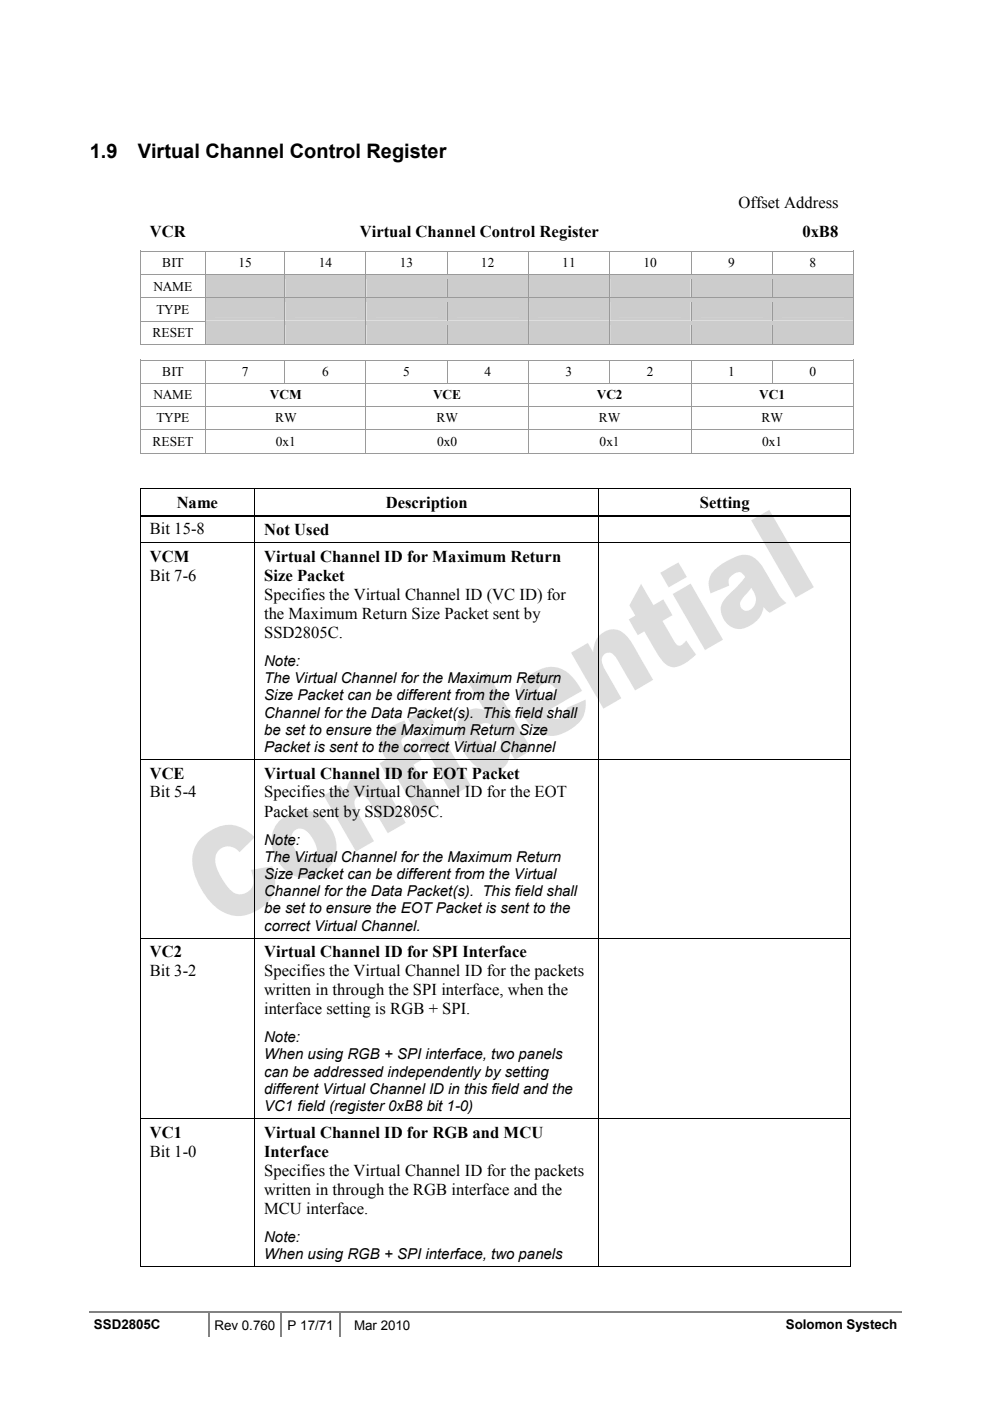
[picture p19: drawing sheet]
<svg xmlns="http://www.w3.org/2000/svg" width="210mm" height="297mm" viewBox="0 0 210 297" stroke-linecap="round" stroke-linejoin="round" font-family="sans-serif">
<defs><g id="words">
<g font-size="4.2">
<text x="19" y="33.5">1.9</text>
<text x="29.2" y="33.5">Virtual Channel Control Register</text>
</g>
<g font-size="3.5">
<text x="156.6" y="44">Offset Address</text>
<text x="31.8" y="50.3">VCR</text>
<text x="76.3" y="50.3">Virtual Channel Control Register</text>
<text x="170.1" y="50.3">0xB8</text>
<text x="37.5" y="107.7">Name</text>
<text x="81.8" y="107.7">Description</text>
<text x="148.4" y="107.7">Setting</text>
<text x="31.7" y="113.3">Bit 15-8</text>
<text x="56" y="113.4">Not Used</text>
<text x="31.7" y="119.1">VCM</text>
<text x="56" y="119.1">Virtual Channel ID for Maximum Return</text>
<text x="31.7" y="123.1">Bit 7-6</text>
<text x="56" y="123.2">Size Packet</text>
<text x="56" y="127.2">Specifies the Virtual Channel ID (VC ID) for</text>
<text x="56" y="131.2">the Maximum Return Size Packet sent by</text>
<text x="56" y="135.3">SSD2805C.</text>
<text x="31.7" y="165.1">VCE</text>
<text x="56" y="165.1">Virtual Channel ID for EOT Packet</text>
<text x="31.7" y="169.1">Bit 5-4</text>
<text x="56" y="169.1">Specifies the Virtual Channel ID for the EOT</text>
<text x="56" y="173.1">Packet sent by SSD2805C.</text>
<text x="31.7" y="203">VC2</text>
<text x="56" y="203">Virtual Channel ID for SPI Interface</text>
<text x="31.7" y="207">Bit 3-2</text>
<text x="56" y="207">Specifies the Virtual Channel ID for the packets</text>
<text x="56" y="211">written in through the SPI interface, when the</text>
<text x="56" y="215.1">interface setting is RGB + SPI.</text>
<text x="31.7" y="241.3">VC1</text>
<text x="31.7" y="245.2">Bit 1-0</text>
<text x="56" y="241.3">Virtual Channel ID for RGB and MCU</text>
<text x="56" y="245.3">Interface</text>
<text x="56" y="249.3">Specifies the Virtual Channel ID for the packets</text>
<text x="56" y="253.4">written in through the RGB interface and the</text>
<text x="56" y="257.4">MCU interface.</text>
</g>
<g font-size="3.2">
<text x="56" y="141.2">Note:</text>
<text x="56" y="144.8">The Virtual Channel for the Maximum Return</text>
<text x="56" y="148.5">Size Packet can be different from the Virtual</text>
<text x="56" y="152.1">Channel for the Data Packet(s). This field shall</text>
<text x="56" y="155.8">be set to ensure the Maximum Return Size</text>
<text x="56" y="159.4">Packet is sent to the correct Virtual Channel</text>
<text x="56" y="179.1">Note:</text>
<text x="56" y="182.7">The Virtual Channel for the Maximum Return</text>
<text x="56" y="186.4">Size Packet can be different from the Virtual</text>
<text x="56" y="190">Channel for the Data Packet(s). This field shall</text>
<text x="56" y="193.7">be set to ensure the EOT Packet is sent to the</text>
<text x="56" y="197.3">correct Virtual Channel.</text>
<text x="56" y="221">Note:</text>
<text x="56" y="224.6">When using RGB + SPI interface, two panels</text>
<text x="56" y="228.3">can be addressed independently by setting</text>
<text x="56" y="231.9">different Virtual Channel ID in this field and the</text>
<text x="56" y="235.6">VC1 field (register 0xB8 bit 1-0)</text>
<text x="56" y="263.3">Note:</text>
<text x="56" y="267">When using RGB + SPI interface, two panels</text>
</g>
<g font-size="2.8">
<text x="34.4" y="56.6">BIT</text>
<text x="50.5" y="56.6">15</text>
<text x="67.6" y="56.6">14</text>
<text x="84.8" y="56.6">13</text>
<text x="102" y="56.6">12</text>
<text x="119.2" y="56.6">11</text>
<text x="136.4" y="56.6">10</text>
<text x="154.4" y="56.6">9</text>
<text x="171.6" y="56.6">8</text>
<text x="32.5" y="61.6">NAME</text>
<text x="32.3" y="71.5">RESET</text>
<text x="33.1" y="66.5">TYPE</text>
<text x="34.4" y="79.7">BIT</text>
<text x="51.3" y="79.7">7</text>
<text x="68.3" y="79.7">6</text>
<text x="85.5" y="79.7">5</text>
<text x="102.7" y="79.7">4</text>
<text x="119.9" y="79.7">3</text>
<text x="137.2" y="79.7">2</text>
<text x="154.4" y="79.7">1</text>
<text x="171.6" y="79.7">0</text>
<text x="32.5" y="84.6">NAME</text>
<text x="33.1" y="89.6">TYPE</text>
<text x="57.2" y="84.7">VCM</text>
<text x="58.3" y="89.6">RW</text>
<text x="91.8" y="84.7">VCE</text>
<text x="92.5" y="89.6">RW</text>
<text x="126.5" y="84.7">VC2</text>
<text x="127" y="89.6">RW</text>
<text x="161" y="84.7">VC1</text>
<text x="161.5" y="89.6">RW</text>
<text x="32.3" y="94.5">RESET</text>
<text x="58.5" y="94.5">0x1</text>
<text x="92.7" y="94.5">0x0</text>
<text x="127.1" y="94.5">0x1</text>
<text x="161.6" y="94.5">0x1</text>
<text x="19.9" y="281.9">SSD2805C</text>
<text x="45.5" y="281.9">Rev 0.760</text>
<text x="61" y="281.9">P 17/71</text>
<text x="75.1" y="281.9">Mar 2010</text>
<text x="166.6" y="281.9">Solomon Systech</text>
</g>
</g></defs>
<path d="M18.9 278.3h25.2" fill="none" stroke="#808080" stroke-width=".34"/>
<path d="M44.1 278.1h.3v.3h-.3z" fill="#808080"/>
<path d="M44.4 278.3h14.9" fill="none" stroke="#808080" stroke-width=".34"/>
<path d="M59.3 278.1h.3v.3h-.3z" fill="#808080"/>
<path d="M59.6 278.3h12.4" fill="none" stroke="#808080" stroke-width=".34"/>
<path d="M72 278.1h.3v.3h-.3z" fill="#808080"/>
<path d="M72.3 278.3h17.5" fill="none" stroke="#808080" stroke-width=".34"/>
<path d="M89.8 278.1h.4v.3h-.4z" fill="#808080"/>
<path d="M90.2 278.3h71.6" fill="none" stroke="#808080" stroke-width=".34"/>
<path d="M161.8 278.1h.3v.3h-.3z" fill="#808080"/>
<path d="M44.3 278.4v5.1M59.5 278.4v5.1M72.2 278.4v5.1M162.1 278.3h29.1" fill="none" stroke="#808080" stroke-width=".34"/>
<g fill="#ddd">
<path d="M42.6 177.7a8 8 0 0 1 7.6-2.6l1.9 .9 1.9 1.5-3.2 3.2a2.88 2.88 0 0 0-3.8-.9 2.88 2.88 0 0 0-1.2 3.7 12.2 12.2 0 0 0 3.9 5.9 2.88 2.88 0 0 0 3.3-.6 2.88 2.88 0 0 0 .5-3.3l-.3-1.1 4.5-.8a7.2 7.2 0 0 1-1.4 8.2 8 8 0 0 1-8.5 1.8 13.8 13.8 0 0 1-6.8-9.3 7 7 0 0 1 1.6-6.6z" fill-rule="evenodd"/>
<path d="M59.2 174.1a6.5 6.5 0 0 1 8.6-1.2 7.9 7.9 0 0 1 2.8 9.9 6.6 6.6 0 0 1-10.4 1.4 7.5 7.5 0 0 1-1.5-9.6zM62.4 176.1a2.67 2.67 0 0 0-.1 3.5 4.5 4.5 0 0 0 2.9 2.7 1.99 1.99 0 0 0 1.8-2.9 5.2 5.2 0 0 0-3.3-3.7h-.6z" fill-rule="evenodd"/>
<path d="M68.6 168.7l3.6-2.1 1.1 1.9a4.3 4.3 0 0 1 5.5-4.5 7.6 7.6 0 0 1 3.4 3.8l3.8 6.7-3.8 2.2-2.1-3.7a14.2 14.2 0 0 0-2.7-4.1 1.55 1.55 0 0 0-1.8 .2 1.55 1.55 0 0 0-.3 1.9l.7 1.6 3.3 5.8-3.8 2.2z" fill-rule="evenodd"/>
<path d="M81.5 155l1.5-1 2.8-1.3 1.2 3a2.23 2.23 0 0 0-1.9 1.4l.1 .6 .5 1.1 1.8-1.1 2 3.4-1.8 1 4.9 8.5-3.9 2.3-4.9-8.6-1.4 .9-1.9-3.4 1.4-.8-.5-.8a4.9 4.9 0 0 1-.6-4.2z" fill-rule="evenodd"/>
<path d="M86.5 152.3l3.8-2.2 1.8 3.1-3.8 2.2zM89.1 156.8l3.8-2.2 6.9 11.9-3.8 2.2z" fill-rule="evenodd"/>
<path d="M99.4 144.9l3.9-2.3 9.4 16.4-3.5 2.1-1-1.8a4.1 4.1 0 0 1-2.3 4 4.1 4.1 0 0 1-4.5-.5 11.3 11.3 0 0 1-4.6-8.1 4.3 4.3 0 0 1 5.9-4.2zM101.8 153.7a3 3 0 0 0 .4 3.6 2.97 2.97 0 0 0 2.9 2 1.98 1.98 0 0 0 .9-2.9 4.4 4.4 0 0 0-2.9-3.1l-.7 .1z" fill-rule="evenodd"/>
<path d="M111.5 143.9a7.2 7.2 0 0 1 7.2-2.2 9.8 9.8 0 0 1 4.7 4.8l-7.7 4.4a2.5 2.5 0 0 0 3.6 1.1l.6-.8 .3-1.1 4-1.8a6 6 0 0 1-3.7 6.6 5.9 5.9 0 0 1-8.3-1.4 7.5 7.5 0 0 1-1.1-9.1zM114.6 145.4a2.79 2.79 0 0 0-.1 3.3l3.7-2.1a2.49 2.49 0 0 0-3.3-1.4z" fill-rule="evenodd"/>
<path d="M121.1 138.4l3.5-2.1 1.2 2a4.4 4.4 0 0 1 5.4-4.7 7.7 7.7 0 0 1 3.4 3.9l3.9 6.6-3.8 2.3-2.1-3.6a14.9 14.9 0 0 0-2.7-4.2 1.54 1.54 0 0 0-1.9 .2 1.54 1.54 0 0 0-.3 1.9l.8 1.7 3.2 5.6-3.8 2.2z" fill-rule="evenodd"/>
<path d="M135.9 123.8l2.7 4.5 2-1.2 2 3.3-2.1 1.3 2.6 4.5a1.01 1.01 0 0 0 .8 .7 1.01 1.01 0 0 0 1-.5l.6-.6 2.1 3a8.6 8.6 0 0 1-4.8 2.7 4.6 4.6 0 0 1-3.4-2.8l-2.8-4.8-1.4 .8-1.9-3.4 1.4-.8-1.3-2.1z" fill-rule="evenodd"/>
<path d="M140 121.5l3.8-2.2 1.8 3-3.8 2.2zM142.6 125.9l3.8-2.2 6.9 11.9-3.8 2.2z" fill-rule="evenodd"/>
<path d="M151.5 120.8a13.4 13.4 0 0 1 6-3.2 5.1 5.1 0 0 1 4.7 3.4l1.9 3.3a9 9 0 0 0 2.7 3.5l-3.6 2.1-1.3-1.2a5.7 5.7 0 0 1-5.6 4.6 4.2 4.2 0 0 1-3.2-5.4 21.4 21.4 0 0 1 3.6-4l1.3-1.6a1.49 1.49 0 0 0-1.2-1 1.49 1.49 0 0 0-1.4 .6l-.4 .3a1.75 1.75 0 0 0-.4 2l-3.9 1.6a4.3 4.3 0 0 1 .8-5zM159.3 124.6l-.8 1a4.1 4.1 0 0 0-1.6 2.7 1.47 1.47 0 0 0 1.2 1.2 1.47 1.47 0 0 0 1.5-.7 2.98 2.98 0 0 0-.2-3.9z" fill-rule="evenodd"/>
<path d="M159.3 110.3l3.8-2.2 9.5 16.4-3.9 2.2z" fill-rule="evenodd"/>
</g>
<g fill="#9a9a9a">
<path d="M29.6 53.2h.2v.9h-.2z"/>
<path d="M29.6 53.2h.2v.1h-.2z"/>
</g>
<path d="M29.8 53.3h13.7" fill="none" stroke="#9a9a9a" stroke-width=".21"/>
<g fill="#9a9a9a">
<path d="M43.5 53.3h.2v.8h-.2z"/>
<path d="M43.5 53.2h.2v.1h-.2z"/>
</g>
<path d="M43.7 53.3h16.6" fill="none" stroke="#9a9a9a" stroke-width=".21"/>
<g fill="#9a9a9a">
<path d="M60.3 53.3h.2v.8h-.2z"/>
<path d="M60.3 53.2h.2v.1h-.2z"/>
</g>
<path d="M60.5 53.3h17" fill="none" stroke="#9a9a9a" stroke-width=".21"/>
<g fill="#9a9a9a">
<path d="M77.5 53.3h.2v.8h-.2z"/>
<path d="M77.5 53.2h.2v.1h-.2z"/>
</g>
<path d="M77.7 53.3h17" fill="none" stroke="#9a9a9a" stroke-width=".21"/>
<g fill="#9a9a9a">
<path d="M94.7 53.3h.2v.8h-.2z"/>
<path d="M94.7 53.2h.2v.1h-.2z"/>
</g>
<path d="M94.9 53.3h17.1" fill="none" stroke="#9a9a9a" stroke-width=".21"/>
<g fill="#9a9a9a">
<path d="M112 53.3h.2v.8h-.2z"/>
<path d="M112 53.2h.2v.1h-.2z"/>
</g>
<path d="M112.2 53.3h17" fill="none" stroke="#9a9a9a" stroke-width=".21"/>
<g fill="#9a9a9a">
<path d="M129.2 53.3h.2v.8h-.2z"/>
<path d="M129.2 53.2h.2v.1h-.2z"/>
</g>
<path d="M129.4 53.3h17" fill="none" stroke="#9a9a9a" stroke-width=".21"/>
<g fill="#9a9a9a">
<path d="M146.4 53.3h.2v.8h-.2z"/>
<path d="M146.4 53.2h.2v.1h-.2z"/>
</g>
<path d="M146.6 53.3h17.1" fill="none" stroke="#9a9a9a" stroke-width=".21"/>
<g fill="#9a9a9a">
<path d="M163.7 53.3h.1v.8h-.1z"/>
<path d="M163.7 53.2h.1v.1h-.1z"/>
</g>
<path d="M163.8 53.3h17.1" fill="none" stroke="#9a9a9a" stroke-width=".21"/>
<g fill="#9a9a9a">
<path d="M180.9 53.2h.2v.9h-.2z"/>
<path d="M180.9 53.2h.2v.1h-.2z"/>
</g>
<path d="M29.7 54.1v4M43.6 54.1v4M60.4 54.1v4M77.6 54.1v4M94.8 54.1v4M112.1 54.1v4M129.3 54.1v4M146.5 54.1v4M163.7 54.1v4M181 54.1v4" fill="none" stroke="#9a9a9a" stroke-width=".21"/>
<g fill="#ccc">
<path d="M43.7 58.3h16.6v4.8h-16.6z"/>
<path d="M45.6 59.1h12.8v3.2h-12.8z"/>
<path d="M60.5 58.3h17v4.8h-17z"/>
<path d="M62.4 59.1h13.2v3.2h-13.2z"/>
<path d="M77.7 58.3h17v4.8h-17z"/>
<path d="M79.6 59.1h13.2v3.2h-13.2z"/>
<path d="M94.9 58.3h17.1v4.8h-17.1z"/>
<path d="M96.9 59.1h13.1v3.2h-13.1z"/>
<path d="M112.2 58.3h17v4.8h-17z"/>
<path d="M114.1 59.1h13.2v3.2h-13.2z"/>
<path d="M129.4 58.3h17v4.8h-17z"/>
<path d="M131.3 59.1h13.2v3.2h-13.2z"/>
<path d="M146.6 58.3h17.1v4.8h-17.1z"/>
<path d="M148.5 59.1h13.2v3.2h-13.2z"/>
<path d="M163.8 58.3h17.1v4.8h-17.1z"/>
<path d="M165.8 59.1h13.1v3.2h-13.1z"/>
</g>
<path d="M29.6 58.1h.2v1h-.2z" fill="#9a9a9a"/>
<path d="M29.8 58.2h13.7" fill="none" stroke="#9a9a9a" stroke-width=".21"/>
<path d="M43.5 58.1h.2v1h-.2z" fill="#9a9a9a"/>
<path d="M43.7 58.2h16.6" fill="none" stroke="#9a9a9a" stroke-width=".21"/>
<path d="M43.7 58.3h16.6v.8h-16.6z" fill="#ccc"/>
<path d="M60.3 58.1h.2v1h-.2z" fill="#9a9a9a"/>
<path d="M60.5 58.2h17" fill="none" stroke="#9a9a9a" stroke-width=".21"/>
<path d="M60.5 58.3h17v.8h-17z" fill="#ccc"/>
<path d="M77.5 58.1h.2v1h-.2z" fill="#9a9a9a"/>
<path d="M77.7 58.2h17" fill="none" stroke="#9a9a9a" stroke-width=".21"/>
<path d="M77.7 58.3h17v.8h-17z" fill="#ccc"/>
<path d="M94.7 58.1h.2v1h-.2z" fill="#9a9a9a"/>
<path d="M94.9 58.2h17.1" fill="none" stroke="#9a9a9a" stroke-width=".21"/>
<path d="M94.9 58.3h17.1v.8h-17.1z" fill="#ccc"/>
<path d="M112 58.1h.2v1h-.2z" fill="#9a9a9a"/>
<path d="M112.2 58.2h17" fill="none" stroke="#9a9a9a" stroke-width=".21"/>
<path d="M112.2 58.3h17v.8h-17z" fill="#ccc"/>
<path d="M129.2 58.1h.2v1h-.2z" fill="#9a9a9a"/>
<path d="M129.4 58.2h17" fill="none" stroke="#9a9a9a" stroke-width=".21"/>
<path d="M129.4 58.3h17v.8h-17z" fill="#ccc"/>
<path d="M146.4 58.1h.2v1h-.2z" fill="#9a9a9a"/>
<path d="M146.6 58.2h17.1" fill="none" stroke="#9a9a9a" stroke-width=".21"/>
<path d="M146.6 58.3h17.1v.8h-17.1z" fill="#ccc"/>
<path d="M163.7 58.1h.1v1h-.1z" fill="#9a9a9a"/>
<path d="M163.8 58.2h17.1" fill="none" stroke="#9a9a9a" stroke-width=".21"/>
<path d="M163.8 58.3h17.1v.8h-17.1z" fill="#ccc"/>
<path d="M180.9 58.1h.2v1h-.2z" fill="#9a9a9a"/>
<path d="M29.7 59.1v4M43.6 59.1v4M60.4 59.1v4M77.6 59.1v4M94.8 59.1v4M112.1 59.1v4M129.3 59.1v4M146.5 59.1v4M163.7 59.1v4M181 59.1v4" fill="none" stroke="#9a9a9a" stroke-width=".21"/>
<g fill="#ccc">
<path d="M43.7 63.2h16.6v4.8h-16.6z"/>
<path d="M45.6 64h12.8v3.2h-12.8z"/>
<path d="M60.5 63.2h17v4.8h-17z"/>
<path d="M62.4 64h13.2v3.2h-13.2z"/>
<path d="M77.7 63.2h17v4.8h-17z"/>
<path d="M79.6 64h13.2v3.2h-13.2z"/>
<path d="M94.9 63.2h17.1v4.8h-17.1z"/>
<path d="M96.9 64h13.1v3.2h-13.1z"/>
<path d="M112.2 63.2h17v4.8h-17z"/>
<path d="M114.1 64h13.2v3.2h-13.2z"/>
<path d="M129.4 63.2h17v4.8h-17z"/>
<path d="M131.3 64h13.2v3.2h-13.2z"/>
<path d="M146.6 63.2h17.1v4.8h-17.1z"/>
<path d="M148.5 64h13.2v3.2h-13.2z"/>
<path d="M163.8 63.2h17.1v4.8h-17.1z"/>
<path d="M165.8 64h13.1v3.2h-13.1z"/>
</g>
<path d="M29.6 63.1h.2v.9h-.2z" fill="#9a9a9a"/>
<path d="M29.8 63.2h13.7" fill="none" stroke="#9a9a9a" stroke-width=".21"/>
<path d="M43.5 63.1h.2v.9h-.2z" fill="#9a9a9a"/>
<path d="M43.7 63.2h16.6" fill="none" stroke="#9a9a9a" stroke-width=".21"/>
<path d="M43.7 63.2h16.6v.8h-16.6z" fill="#ccc"/>
<path d="M60.3 63.1h.2v.9h-.2z" fill="#9a9a9a"/>
<path d="M60.5 63.2h17" fill="none" stroke="#9a9a9a" stroke-width=".21"/>
<path d="M60.5 63.2h17v.8h-17z" fill="#ccc"/>
<path d="M77.5 63.1h.2v.9h-.2z" fill="#9a9a9a"/>
<path d="M77.7 63.2h17" fill="none" stroke="#9a9a9a" stroke-width=".21"/>
<path d="M77.7 63.2h17v.8h-17z" fill="#ccc"/>
<path d="M94.7 63.1h.2v.9h-.2z" fill="#9a9a9a"/>
<path d="M94.9 63.2h17.1" fill="none" stroke="#9a9a9a" stroke-width=".21"/>
<path d="M94.9 63.2h17.1v.8h-17.1z" fill="#ccc"/>
<path d="M112 63.1h.2v.9h-.2z" fill="#9a9a9a"/>
<path d="M112.2 63.2h17" fill="none" stroke="#9a9a9a" stroke-width=".21"/>
<path d="M112.2 63.2h17v.8h-17z" fill="#ccc"/>
<path d="M129.2 63.1h.2v.9h-.2z" fill="#9a9a9a"/>
<path d="M129.4 63.2h17" fill="none" stroke="#9a9a9a" stroke-width=".21"/>
<path d="M129.4 63.2h17v.8h-17z" fill="#ccc"/>
<path d="M146.4 63.1h.2v.9h-.2z" fill="#9a9a9a"/>
<path d="M146.6 63.2h17.1" fill="none" stroke="#9a9a9a" stroke-width=".21"/>
<path d="M146.6 63.2h17.1v.8h-17.1z" fill="#ccc"/>
<path d="M163.7 63.1h.1v.9h-.1z" fill="#9a9a9a"/>
<path d="M163.8 63.2h17.1" fill="none" stroke="#9a9a9a" stroke-width=".21"/>
<path d="M163.8 63.2h17.1v.8h-17.1z" fill="#ccc"/>
<path d="M180.9 63.1h.2v.9h-.2z" fill="#9a9a9a"/>
<path d="M29.7 64v4M43.6 64v4M60.4 64v4M77.6 64v4M94.8 64v4M112.1 64v4M129.3 64v4M146.5 64v4M163.7 64v4M181 64v4" fill="none" stroke="#9a9a9a" stroke-width=".21"/>
<g fill="#ccc">
<path d="M43.7 68.2h16.6v4.7h-16.6z"/>
<path d="M45.6 68.9h12.8v3.3h-12.8z"/>
<path d="M60.5 68.2h17v4.7h-17z"/>
<path d="M62.4 68.9h13.2v3.3h-13.2z"/>
<path d="M77.7 68.2h17v4.7h-17z"/>
<path d="M79.6 68.9h13.2v3.3h-13.2z"/>
<path d="M94.9 68.2h17.1v4.7h-17.1z"/>
<path d="M96.9 68.9h13.1v3.3h-13.1z"/>
<path d="M112.2 68.2h17v4.7h-17z"/>
<path d="M114.1 68.9h13.2v3.3h-13.2z"/>
<path d="M129.4 68.2h17v4.7h-17z"/>
<path d="M131.3 68.9h13.2v3.3h-13.2z"/>
<path d="M146.6 68.2h17.1v4.7h-17.1z"/>
<path d="M148.5 68.9h13.2v3.3h-13.2z"/>
<path d="M163.8 68.2h17.1v4.7h-17.1z"/>
<path d="M165.8 68.9h13.1v3.3h-13.1z"/>
</g>
<path d="M29.6 68h.2v.9h-.2z" fill="#9a9a9a"/>
<path d="M29.8 68.1h13.7" fill="none" stroke="#9a9a9a" stroke-width=".21"/>
<path d="M43.5 68h.2v.9h-.2z" fill="#9a9a9a"/>
<path d="M43.7 68.1h16.6" fill="none" stroke="#9a9a9a" stroke-width=".21"/>
<path d="M43.7 68.2h16.6v.7h-16.6z" fill="#ccc"/>
<path d="M60.3 68h.2v.9h-.2z" fill="#9a9a9a"/>
<path d="M60.5 68.1h17" fill="none" stroke="#9a9a9a" stroke-width=".21"/>
<path d="M60.5 68.2h17v.7h-17z" fill="#ccc"/>
<path d="M77.5 68h.2v.9h-.2z" fill="#9a9a9a"/>
<path d="M77.7 68.1h17" fill="none" stroke="#9a9a9a" stroke-width=".21"/>
<path d="M77.7 68.2h17v.7h-17z" fill="#ccc"/>
<path d="M94.7 68h.2v.9h-.2z" fill="#9a9a9a"/>
<path d="M94.9 68.1h17.1" fill="none" stroke="#9a9a9a" stroke-width=".21"/>
<path d="M94.9 68.2h17.1v.7h-17.1z" fill="#ccc"/>
<path d="M112 68h.2v.9h-.2z" fill="#9a9a9a"/>
<path d="M112.2 68.1h17" fill="none" stroke="#9a9a9a" stroke-width=".21"/>
<path d="M112.2 68.2h17v.7h-17z" fill="#ccc"/>
<path d="M129.2 68h.2v.9h-.2z" fill="#9a9a9a"/>
<path d="M129.4 68.1h17" fill="none" stroke="#9a9a9a" stroke-width=".21"/>
<path d="M129.4 68.2h17v.7h-17z" fill="#ccc"/>
<path d="M146.4 68h.2v.9h-.2z" fill="#9a9a9a"/>
<path d="M146.6 68.1h17.1" fill="none" stroke="#9a9a9a" stroke-width=".21"/>
<path d="M146.6 68.2h17.1v.7h-17.1z" fill="#ccc"/>
<path d="M163.7 68h.1v.9h-.1z" fill="#9a9a9a"/>
<path d="M163.8 68.1h17.1" fill="none" stroke="#9a9a9a" stroke-width=".21"/>
<path d="M163.8 68.2h17.1v.7h-17.1z" fill="#ccc"/>
<path d="M180.9 68h.2v.9h-.2z" fill="#9a9a9a"/>
<path d="M29.7 68.9v4M43.6 68.9v4M60.4 68.9v4M77.6 68.9v4M94.8 68.9v4M112.1 68.9v4M129.3 68.9v4M146.5 68.9v4M163.7 68.9v4M181 68.9v4" fill="none" stroke="#9a9a9a" stroke-width=".21"/>
<g fill="#9a9a9a">
<path d="M29.6 72.9h.2v.2h-.2z"/>
<path d="M29.8 72.9h.2v.2h-.2z"/>
</g>
<path d="M30 73h13.5" fill="none" stroke="#9a9a9a" stroke-width=".21"/>
<g fill="#9a9a9a">
<path d="M43.5 72.9h.1v.2h-.1z"/>
<path d="M43.5 72.9h.2v.2h-.2z"/>
</g>
<path d="M43.7 73h16.6" fill="none" stroke="#9a9a9a" stroke-width=".21"/>
<path d="M60.3 72.9h.2v.2h-.2z" fill="#9a9a9a"/>
<path d="M60.5 73h17" fill="none" stroke="#9a9a9a" stroke-width=".21"/>
<path d="M77.5 72.9h.2v.2h-.2z" fill="#9a9a9a"/>
<path d="M77.7 73h17" fill="none" stroke="#9a9a9a" stroke-width=".21"/>
<path d="M94.7 72.9h.2v.2h-.2z" fill="#9a9a9a"/>
<path d="M94.9 73h17.1" fill="none" stroke="#9a9a9a" stroke-width=".21"/>
<path d="M112 72.9h.2v.2h-.2z" fill="#9a9a9a"/>
<path d="M112.2 73h17" fill="none" stroke="#9a9a9a" stroke-width=".21"/>
<path d="M129.2 72.9h.2v.2h-.2z" fill="#9a9a9a"/>
<path d="M129.4 73h17" fill="none" stroke="#9a9a9a" stroke-width=".21"/>
<path d="M146.4 72.9h.2v.2h-.2z" fill="#9a9a9a"/>
<path d="M146.6 73h17.1" fill="none" stroke="#9a9a9a" stroke-width=".21"/>
<path d="M163.7 72.9h.1v.2h-.1z" fill="#9a9a9a"/>
<path d="M163.8 73h17" fill="none" stroke="#9a9a9a" stroke-width=".21"/>
<g fill="#9a9a9a">
<path d="M180.8 72.9h.2v.2h-.2z"/>
<path d="M180.9 72.9h.2v.2h-.2z"/>
<path d="M29.6 76.2h.2v1h-.2z"/>
<path d="M29.6 76.2h.2v.2h-.2z"/>
<path d="M29.8 76.2h.2v.2h-.2z"/>
</g>
<path d="M30 76.3h13.5" fill="none" stroke="#9a9a9a" stroke-width=".21"/>
<g fill="#9a9a9a">
<path d="M43.5 76.2h.1v.2h-.1z"/>
<path d="M43.5 76.4h.2v.8h-.2z"/>
<path d="M43.5 76.2h.2v.2h-.2z"/>
</g>
<path d="M43.7 76.3h16.6" fill="none" stroke="#9a9a9a" stroke-width=".21"/>
<g fill="#9a9a9a">
<path d="M60.3 76.4h.2v.8h-.2z"/>
<path d="M60.3 76.2h.2v.2h-.2z"/>
</g>
<path d="M60.5 76.3h17" fill="none" stroke="#9a9a9a" stroke-width=".21"/>
<g fill="#9a9a9a">
<path d="M77.5 76.4h.2v.8h-.2z"/>
<path d="M77.5 76.2h.2v.2h-.2z"/>
</g>
<path d="M77.7 76.3h17" fill="none" stroke="#9a9a9a" stroke-width=".21"/>
<g fill="#9a9a9a">
<path d="M94.7 76.4h.2v.8h-.2z"/>
<path d="M94.7 76.2h.2v.2h-.2z"/>
</g>
<path d="M94.9 76.3h17.1" fill="none" stroke="#9a9a9a" stroke-width=".21"/>
<g fill="#9a9a9a">
<path d="M112 76.4h.2v.8h-.2z"/>
<path d="M112 76.2h.2v.2h-.2z"/>
</g>
<path d="M112.2 76.3h17" fill="none" stroke="#9a9a9a" stroke-width=".21"/>
<g fill="#9a9a9a">
<path d="M129.2 76.4h.2v.8h-.2z"/>
<path d="M129.2 76.2h.2v.2h-.2z"/>
</g>
<path d="M129.4 76.3h17" fill="none" stroke="#9a9a9a" stroke-width=".21"/>
<g fill="#9a9a9a">
<path d="M146.4 76.4h.2v.8h-.2z"/>
<path d="M146.4 76.2h.2v.2h-.2z"/>
</g>
<path d="M146.6 76.3h17.1" fill="none" stroke="#9a9a9a" stroke-width=".21"/>
<g fill="#9a9a9a">
<path d="M163.7 76.4h.1v.8h-.1z"/>
<path d="M163.7 76.2h.1v.2h-.1z"/>
</g>
<path d="M163.8 76.3h17" fill="none" stroke="#9a9a9a" stroke-width=".21"/>
<g fill="#9a9a9a">
<path d="M180.8 76.2h.2v.2h-.2z"/>
<path d="M180.9 76.2h.2v1h-.2z"/>
<path d="M180.9 76.2h.2v.2h-.2z"/>
</g>
<path d="M29.7 77.2v4M43.6 77.2v4M60.4 77.2v4M77.6 77.2v4M94.8 77.2v4M112.1 77.2v4M129.3 77.2v4M146.5 77.2v4M163.7 77.2v4M181 77.2v4" fill="none" stroke="#9a9a9a" stroke-width=".21"/>
<path d="M29.6 81.2h.2v.9h-.2z" fill="#9a9a9a"/>
<path d="M29.8 81.2h13.7" fill="none" stroke="#9a9a9a" stroke-width=".21"/>
<path d="M43.5 81.2h.2v.9h-.2z" fill="#9a9a9a"/>
<path d="M43.7 81.2h16.6" fill="none" stroke="#9a9a9a" stroke-width=".21"/>
<path d="M60.3 81.2h.2v.1h-.2z" fill="#9a9a9a"/>
<path d="M60.5 81.2h17" fill="none" stroke="#9a9a9a" stroke-width=".21"/>
<path d="M77.5 81.2h.2v.9h-.2z" fill="#9a9a9a"/>
<path d="M77.7 81.2h17" fill="none" stroke="#9a9a9a" stroke-width=".21"/>
<path d="M94.7 81.2h.2v.1h-.2z" fill="#9a9a9a"/>
<path d="M94.9 81.2h17.1" fill="none" stroke="#9a9a9a" stroke-width=".21"/>
<path d="M112 81.2h.2v.9h-.2z" fill="#9a9a9a"/>
<path d="M112.2 81.2h17" fill="none" stroke="#9a9a9a" stroke-width=".21"/>
<path d="M129.2 81.2h.2v.1h-.2z" fill="#9a9a9a"/>
<path d="M129.4 81.2h17" fill="none" stroke="#9a9a9a" stroke-width=".21"/>
<path d="M146.4 81.2h.2v.9h-.2z" fill="#9a9a9a"/>
<path d="M146.6 81.2h17.1" fill="none" stroke="#9a9a9a" stroke-width=".21"/>
<path d="M163.7 81.2h.1v.1h-.1z" fill="#9a9a9a"/>
<path d="M163.8 81.2h17.1" fill="none" stroke="#9a9a9a" stroke-width=".21"/>
<path d="M180.9 81.2h.2v.9h-.2z" fill="#9a9a9a"/>
<path d="M29.7 82.1v4M43.6 82.1v4M77.6 82.1v4M112.1 82.1v4M146.5 82.1v4M181 82.1v4" fill="none" stroke="#9a9a9a" stroke-width=".21"/>
<path d="M29.6 86.1h.2v.9h-.2z" fill="#9a9a9a"/>
<path d="M29.8 86.2h13.7" fill="none" stroke="#9a9a9a" stroke-width=".21"/>
<path d="M43.5 86.1h.2v.9h-.2z" fill="#9a9a9a"/>
<path d="M43.7 86.2h33.8" fill="none" stroke="#9a9a9a" stroke-width=".21"/>
<path d="M77.5 86.1h.2v.9h-.2z" fill="#9a9a9a"/>
<path d="M77.7 86.2h34.3" fill="none" stroke="#9a9a9a" stroke-width=".21"/>
<path d="M112 86.1h.2v.9h-.2z" fill="#9a9a9a"/>
<path d="M112.2 86.2h34.2" fill="none" stroke="#9a9a9a" stroke-width=".21"/>
<path d="M146.4 86.1h.2v.9h-.2z" fill="#9a9a9a"/>
<path d="M146.6 86.2h34.3" fill="none" stroke="#9a9a9a" stroke-width=".21"/>
<path d="M180.9 86.1h.2v.9h-.2z" fill="#9a9a9a"/>
<path d="M29.7 87v4.1M43.6 87v4.1M77.6 87v4.1M112.1 87v4.1M146.5 87v4.1M181 87v4.1" fill="none" stroke="#9a9a9a" stroke-width=".21"/>
<path d="M29.6 91.1h.2v.9h-.2z" fill="#9a9a9a"/>
<path d="M29.8 91.1h13.7" fill="none" stroke="#9a9a9a" stroke-width=".21"/>
<path d="M43.5 91.1h.2v.9h-.2z" fill="#9a9a9a"/>
<path d="M43.7 91.1h33.8" fill="none" stroke="#9a9a9a" stroke-width=".21"/>
<path d="M77.5 91.1h.2v.9h-.2z" fill="#9a9a9a"/>
<path d="M77.7 91.1h34.3" fill="none" stroke="#9a9a9a" stroke-width=".21"/>
<path d="M112 91.1h.2v.9h-.2z" fill="#9a9a9a"/>
<path d="M112.2 91.1h34.2" fill="none" stroke="#9a9a9a" stroke-width=".21"/>
<path d="M146.4 91.1h.2v.9h-.2z" fill="#9a9a9a"/>
<path d="M146.6 91.1h34.3" fill="none" stroke="#9a9a9a" stroke-width=".21"/>
<path d="M180.9 91.1h.2v.9h-.2z" fill="#9a9a9a"/>
<path d="M29.7 92v4" fill="none" stroke="#9a9a9a" stroke-width=".21"/>
<path d="M29.6 96h.2v.1h-.2z" fill="#9a9a9a"/>
<path d="M29.8 96.1h13.7M43.6 92v4" fill="none" stroke="#9a9a9a" stroke-width=".21"/>
<path d="M43.5 96h.2v.1h-.2z" fill="#9a9a9a"/>
<path d="M43.7 96.1h33.8M77.6 92v4" fill="none" stroke="#9a9a9a" stroke-width=".21"/>
<path d="M77.5 96h.2v.1h-.2z" fill="#9a9a9a"/>
<path d="M77.7 96.1h34.3M112.1 92v4" fill="none" stroke="#9a9a9a" stroke-width=".21"/>
<path d="M112 96h.2v.1h-.2z" fill="#9a9a9a"/>
<path d="M112.2 96.1h34.2M146.5 92v4" fill="none" stroke="#9a9a9a" stroke-width=".21"/>
<path d="M146.4 96h.2v.1h-.2z" fill="#9a9a9a"/>
<path d="M146.6 96.1h34.3M181 92v4" fill="none" stroke="#9a9a9a" stroke-width=".21"/>
<path d="M180.9 96h.2v.1h-.2z" fill="#9a9a9a"/>
<g fill="#000">
<path d="M29.6 103.5h.2v.9h-.2zM29.6 103.5h.2v.1h-.2zM29.6 109.2h.2v.9h-.2zM29.6 114.9h.2v1h-.2zM53.9 103.6h.2v.8h-.2zM53.9 103.5h.2v.1h-.2zM53.9 109.7h.2v.4h-.2zM53.9 109.2h.5v.1h-.5zM53.9 109.5h.5v.2h-.5zM53.9 114.9h.2v1h-.2zM126.9 103.6h.2v.8h-.2zM126.9 103.5h.2v.1h-.2z"/>
<path d="M126.9 109.7h.2v.4h-.2zM126.9 109.2h.5v.1h-.5zM126.9 109.5h.5v.2h-.5zM126.9 114.9h.2v1h-.2zM180.3 103.5h.2v.9h-.2zM180.3 103.5h.2v.1h-.2zM180.3 109.2h.2v.9h-.2zM180.3 114.9h.2v1h-.2zM29.6 160.9h.2v.9h-.2zM53.9 160.9h.2v.9h-.2zM126.9 160.9h.2v.9h-.2zM180.3 160.9h.2v.9h-.2z"/>
<path d="M29.6 198.8h.2v.9h-.2zM53.9 198.8h.2v.9h-.2zM126.9 198.8h.2v.9h-.2zM180.3 198.8h.2v.9h-.2zM29.6 237.1h.2v.9h-.2zM53.9 237.1h.2v.9h-.2zM126.9 237.1h.2v.9h-.2zM180.3 237.1h.2v.9h-.2zM29.6 268.5h.2v.1h-.2zM53.9 268.5h.2v.1h-.2zM126.9 268.5h.2v.1h-.2zM180.3 268.5h.2v.1h-.2z"/>
</g>
<g fill="none" stroke="#000" stroke-width=".21">
<path d="M29.7 104.4v4.8M29.7 110.1v4.8M29.7 115.9v45M29.8 103.5h24.1M29.8 109.3h24.1M29.8 109.6h24.1M29.8 115h24.1M54 104.4v4.8M54 110.1v4.8M54 115.9v45M54.1 103.5h72.8M54.1 115h72.8"/>
<path d="M54.4 109.3h72.5M54.4 109.6h72.5M127 104.4v4.8M127 110.1v4.8M127 115.9v45M127.1 103.5h53.2M127.1 115h53.2M127.4 109.3h52.9M127.4 109.6h52.9M180.4 104.4v4.8M180.4 110.1v4.8M180.4 115.9v45"/>
<path d="M29.7 161.8v37M29.8 161h24.1M54 161.8v37M54.1 161h72.8M127 161.8v37M127.1 161h53.2M180.4 161.8v37M29.7 199.7v37.4M29.8 198.9h24.1M54 199.7v37.4M54.1 198.9h72.8M127 199.7v37.4"/>
<path d="M127.1 198.9h53.2M180.4 199.7v37.4M29.7 238v30.5M29.8 237.2h24.1M54 238v30.5M54.1 237.2h72.8M127 238v30.5M127.1 237.2h53.2M180.4 238v30.5M29.8 268.6h24.1M54.1 268.6h72.8M127.1 268.6h53.2"/>
</g>
<use href="#words"/>
</svg>
